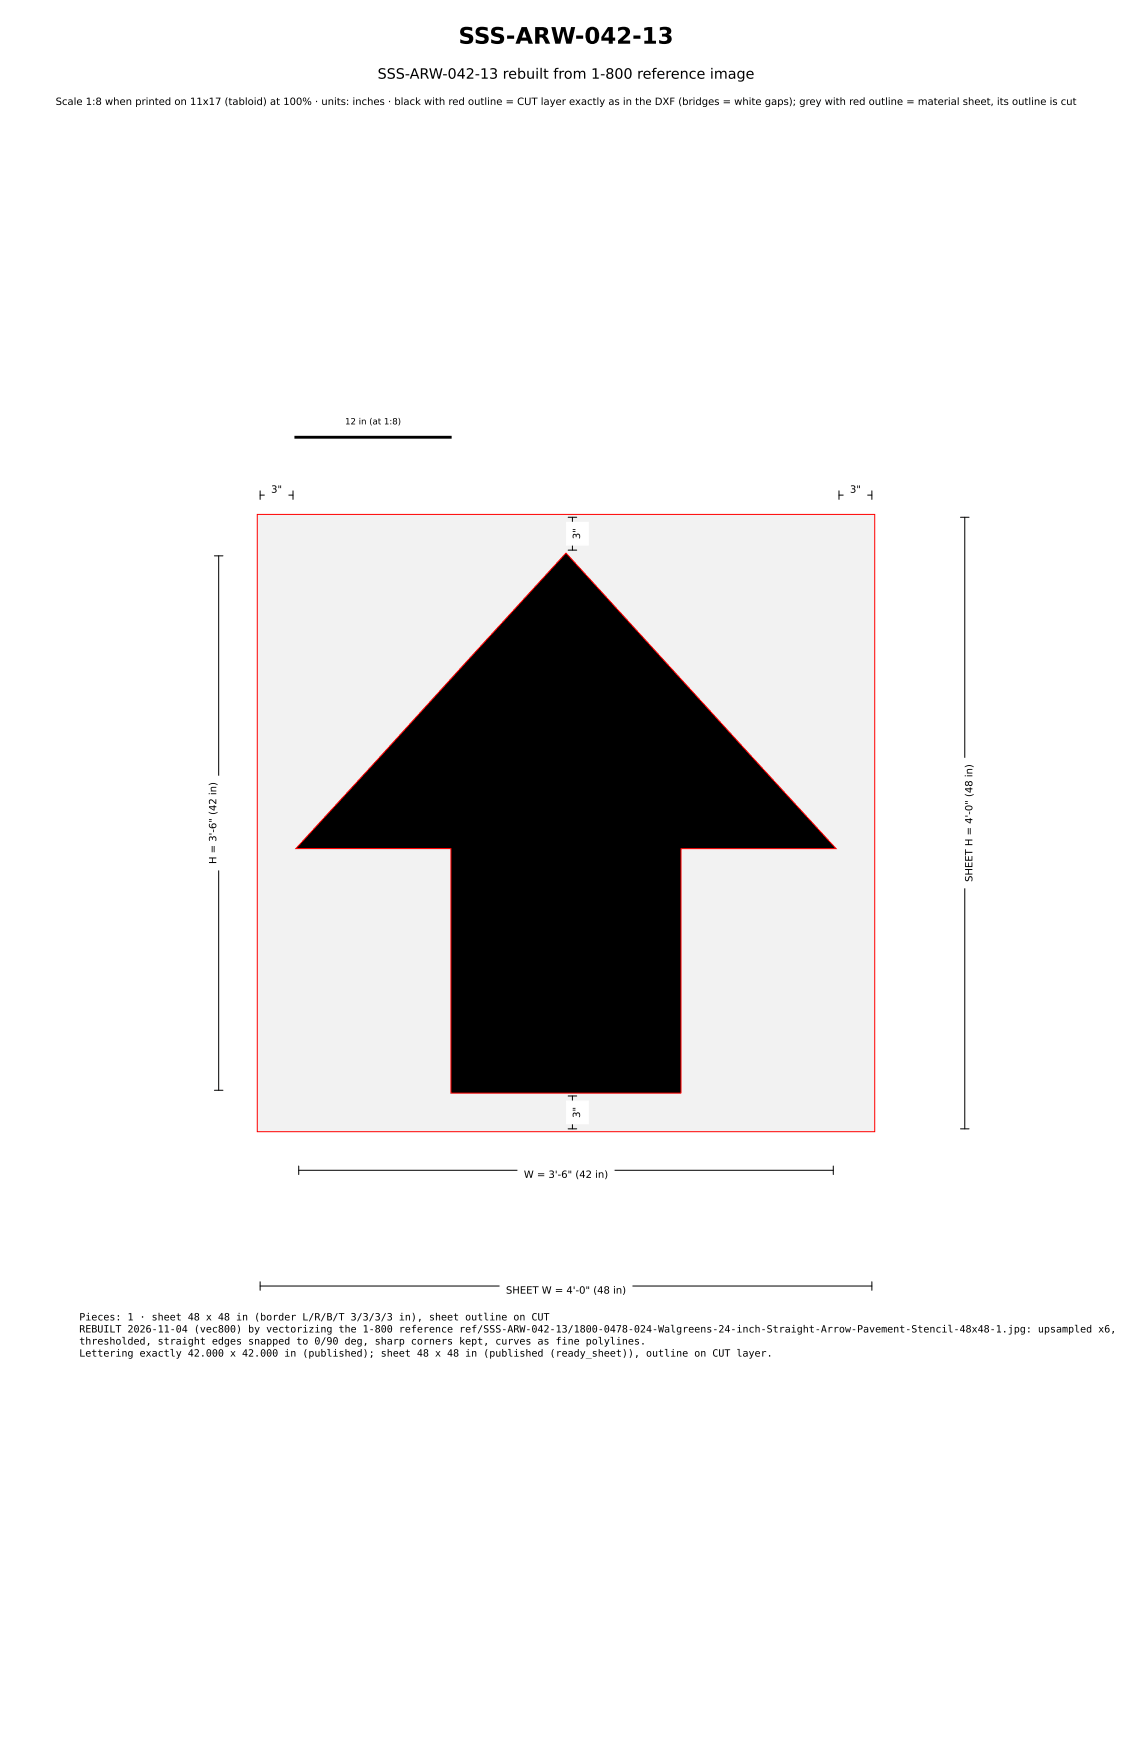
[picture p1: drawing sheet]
<svg xmlns="http://www.w3.org/2000/svg" width="279mm" height="432mm" viewBox="0 0 279 432" stroke-linecap="round" stroke-linejoin="round" font-family="sans-serif">
<defs><g id="words">
<text font-size="5.6" x="113.2" y="10.8">SSS-ARW-042-13</text>
<text font-size="3.5" x="93.2" y="19.4">SSS-ARW-042-13 rebuilt from 1-800 reference image</text>
<g font-size="2.5">
<text x="13.7" y="25.9">Scale 1:8 when printed on 11x17 (tabloid) at 100% · units: inches · black with red outline = CUT layer exactly as in the DXF (bridges = white gaps); grey with red outline = material sheet, its outline is cut</text>
<text x="66.9" y="121.6">3&quot;</text>
<text x="209.8" y="121.6">3&quot;</text>
<text x="143.2" y="133.1" transform="rotate(-90 143.2 133.1)">3&quot;</text>
<text x="53.4" y="213.3" transform="rotate(-90 53.4 213.3)">H = 3'-6&quot; (42 in)</text>
<text x="240" y="217.7" transform="rotate(-90 240 217.7)">SHEET H = 4'-0&quot; (48 in)</text>
<text x="143.2" y="276" transform="rotate(-90 143.2 276)">3&quot;</text>
<text x="129.3" y="290.8">W = 3'-6&quot; (42 in)</text>
<text x="124.9" y="319.4">SHEET W = 4'-0&quot; (48 in)</text>
<text x="19.6" y="326">Pieces: 1 · sheet 48 x 48 in (border L/R/B/T 3/3/3/3 in), sheet outline on CUT</text>
<text x="19.6" y="329">REBUILT 2026-11-04 (vec800) by vectorizing the 1-800 reference ref/SSS-ARW-042-13/1800-0478-024-Walgreens-24-inch-Straight-Arrow-Pavement-Stencil-48x48-1.jpg: upsampled x6,</text>
<text x="19.6" y="331.9">thresholded, straight edges snapped to 0/90 deg, sharp corners kept, curves as fine polylines.</text>
<text x="19.6" y="334.9">Lettering exactly 42.000 x 42.000 in (published); sheet 48 x 48 in (published (ready_sheet)), outline on CUT layer.</text>
</g>
<text font-size="2.1" x="85.2" y="104.8">12 in (at 1:8)</text>
</g></defs>
<path d="M63.5 127h152.4v152.4h-152.4z" fill="#f2f2f2" stroke="#f00" stroke-width=".25"/>
<path d="M139.7 136.5l66.7 73h-38.3v60.4h-56.8v-60.4h-38.3z" fill="#000" stroke="#f00" stroke-width=".25"/>
<path d="M73 107.9h38.1" fill="none" stroke="#000" stroke-width=".71"/>
<g fill="none" stroke="#000" stroke-width=".25">
<path d="M52.9 137.2h2.1M54 137.2v132M64.2 122.2h8.1M64.2 121.2v2.1M72.3 121.2v2.1M140.2 127.7h2.1M140.2 135.8h2.1M141.3 127.7v8.1M207.1 122.2h8.1M207.1 121.2v2.1M215.2 121.2v2.1M237.1 127.7h2.1"/>
<path d="M238.1 127.7v151M52.9 269.2h2.1M140.2 270.6h2.1M140.2 278.7h2.1M141.3 270.6v8.1M237.1 278.7h2.1M73.7 288.9h132M73.7 287.9v2.1M205.7 287.9v2.1M64.2 317.5h151M64.2 316.4v2.2M215.2 316.4v2.2"/>
</g>
<g fill="#fff" stroke="#fff" stroke-width=".35">
<path d="M123.5 316.1h32.4v5.3h-32.4z"/>
<path d="M236.7 187.3h5.3v31.8h-5.3z"/>
<path d="M65.5 118.4h5.5v5.2h-5.5z"/>
<path d="M208.4 118.4h5.5v5.2h-5.5z"/>
<path d="M139.9 271.9h5.3v5.5h-5.3z"/>
<path d="M139.9 129h5.3v5.5h-5.3z"/>
<path d="M127.9 287.5h23.6v5.3h-23.6z"/>
<path d="M50.1 191.7h5.3v23h-5.3z"/>
</g>
<use href="#words"/>
</svg>
